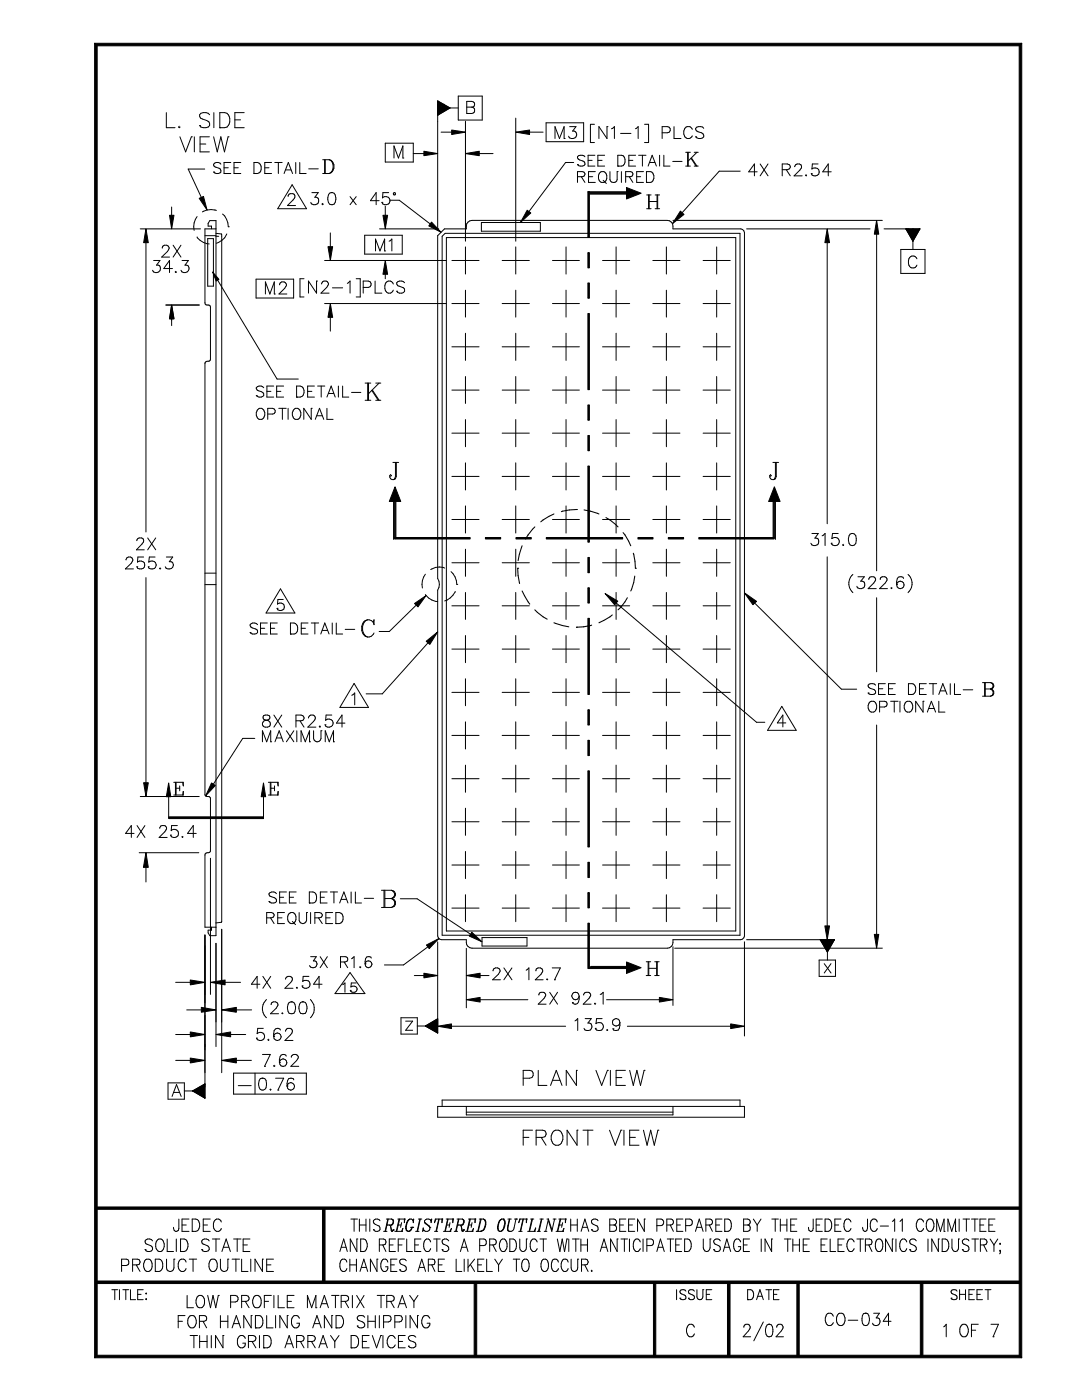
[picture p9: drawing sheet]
<svg xmlns="http://www.w3.org/2000/svg" width="216mm" height="279mm" viewBox="0 0 216 279" stroke-linecap="round" stroke-linejoin="round" font-family="sans-serif">
<g fill="none" stroke="#000" stroke-width=".21">
<path d="M103.3 113.4h.1M103.3 113.4l.4 3.1M104.2 108.9l-.8 3M104.2 117.9l1.5 2.7M106.7 105.2l-1.8 2.4M110.5 102.6l-2.6 1.5M115 101.7h.1M115 101.7l-1.4 .1-1.6 .3M116.5 101.8l3 .8M120.9 103.3l.8 .5 1.6 1.4M124.3 106.3l1.1 1.7 .5 .9M125.2 119.3l-.5 .8-1.4 1.6"/>
<path d="M126.4 110.4l.3 1.6 .1 1.4M126.7 115l-.3 1.2-.5 1.7M126.8 113.4h.1M106.7 121.7l1.7 1.4 .8 .5M110.5 124.3l3 .8M115 125.2h.1M118.1 124.8l-1.6 .3-1.5 .1M122.2 122.7l-2.7 1.6"/>
</g>
<g fill="none" stroke="#000" stroke-width=".2">
<path d="M91.4 19.2h4.8v4.8h-4.8zM33.2 22.5v3h1.7M35.8 25.2l-.2 .2 .2 .1 .1-.1M35.9 27.3l1.1 3 1.2-3M38.2 27.3h.1M38.8 27.3v3M39.8 25.1h.1M39.9 28.7h1.2M40.9 33.7h-3.4l3.1 6.5M41.8 27.3h-1.9v3h1.9M41.8 22.9a1.32 1.32 0 0 0-2 0 .69 .69 0 0 0 .6 .8 1.56 1.56 0 0 1 1.4 .9v.5a1.32 1.32 0 0 1-2 0M42.6 34.3h.1"/>
<path d="M42.6 27.3l.7 3 .8-3 .7 3 .7-3M42.7 22.5v3M43.9 25.5h.1M43.9 22.5h.9a1.61 1.61 0 0 1 .8 2.6l-.3 .3-.5 .1h-.9zM44.1 32.8a.79 .79 0 0 0-.8-.4 .79 .79 0 0 0-.7 .6l.2 .3 .9 .3a.6 .6 0 0 1 .4 .7 .97 .97 0 0 1-1.5 0M44.7 33.5h.9M45.5 27.3h.1M46.1 32.4h-1.4v2.2h1.4M46.7 33.5h.8M46.9 23.9h1.1M48 32.4h-1.3v2.2h1.3M48.7 22.5h-1.8v3h1.8"/>
<path d="M50.7 34.6h.1M50.7 32.4h.7a1.18 1.18 0 0 1 .7 1.1 1.18 1.18 0 0 1-.7 1.1h-.7zM52.8 33.5h.9M54.2 32.4h-1.4v2.2h1.4M54.8 32.4h1.5M55.5 32.4v2.2M56.7 34.6l.8-2.2 .9 2.2M57 33.9h1M57.5 39.2l.1-.3a.81 .81 0 0 1 1-.2 .6 .6 0 0 1 .2 .8l-1.4 1.5h1.6M58.3 36.9l2.9 4.8h-5.8zM59 32.4v2.2M59.8 32.4v2.2h1.3"/>
<path d="M61.6 33.7h1.9M62.2 38.4h1.3l-.7 1a.77 .77 0 0 1 .8 .9 .77 .77 0 0 1-1 .6l-.4-.2-.2-.3M64.4 34.6h1.3M64.4 31.9h1.3M64.8 31.9v2.7M64.9 31.9v2.7M65.7 31.9a1.46 1.46 0 0 1 1 1.4 1.46 1.46 0 0 1-1 1.3M65.7 31.9a1.58 1.58 0 0 1 0 2.7M65.7 38.6a.75 .75 0 0 1 1.2 .3 1.91 1.91 0 0 1-.2 1.8 .75 .75 0 0 1-1.2-.3 1.94 1.94 0 0 1 .2-1.8zM66.1 38.4h.1M69.8 39.2l1.3 1.7M71.1 39.2l-1.3 1.7"/>
<path d="M76.9 28.6h5.6v3.7h-5.6zM77.6 38.4h-1.2l-.1 1.1a.85 .85 0 0 1 1.3 0 .85 .85 0 0 1-.2 1.3 .85 .85 0 0 1-1.2-.4M77.8 40h1.9l6.9 5.3M78.5 38.5h.4v.4h-.4zM78.6 31.5v-2.4l.9 2.4 .9-2.4v2.4M80.4 31.5h.1M82.5 30.6h3M88 26.4h2.1M88.5 20.8h.1M89.8 21.5l-2.5-1.3v25.7M89.8 21.5h1.6M89.8 21.5l-2.5 1.5"/>
<path d="M92.9 24.2v23.9M93.1 20.2l1.4 .2a.59 .59 0 0 1 0 .9l-.4 .1 .4 .1a.65 .65 0 0 1 .2 .7 .65 .65 0 0 1-.6 .4h-1zM93.1 21.4h1M95.6 30.6h2.8M102.9 23.6v24.5M105.7 26.4h2.7M109 24.5h7.5v3.8h-7.5zM110.7 27.6v-2.3l.9 2.3 1-2.3v2.3M112.6 27.6h.1M113.7 25.3h1.2l-.6 .9a.77 .77 0 0 1 .8 .9 .77 .77 0 0 1-1.1 .5l-.3-.1-.2-.3M114.5 32.4h-1.6l-7.9 10.6M115.2 32.9h.1"/>
<path d="M115.2 35.3h1a.58 .58 0 0 0 .5-.7l-.2-.3-1.3-.1v2.2M116 35.3l.7 1.1M116.7 31.3a.86 .86 0 0 0-1.5 .2l.2 .3 .9 .3a.55 .55 0 0 1 .2 1 1.12 1.12 0 0 1-1.3-.2M117.3 38.3h7.7M117.3 32h.9M117.4 35.3h.9M117.7 38.7h7.3M117.7 38.5h7.3M117.7 38.4h7.3M118.6 24.8h-.8v3.6h.8M118.7 31h-1.4v2.1h1.4M118.8 34.2h-1.4v2.2h1.4"/>
<path d="M119.3 32h.8M119.6 34.5a.8 .8 0 0 1 .9-.2 .8 .8 0 0 1 .6 .8 .96 .96 0 0 1-.2 1 .96 .96 0 0 1-1.1 .2 1.34 1.34 0 0 1-.2-1.8zM120.4 36l.6 .6M120.6 31h-1.3v2.1h1.3M121.1 25.3h.1M121.1 25.3v2.3l-1.6-2.3v2.3M121.7 34.2v1.6a.73 .73 0 0 0 .7 .6 .73 .73 0 0 0 .7-.6v-1.6M122 25.7l.6-.4v2.3M123.1 34.2h.1M123.3 33.1h.1M123.3 31h.7a1.15 1.15 0 0 1 .7 1.1 1.15 1.15 0 0 1-.7 1h-.7zM123.8 26.6h2.1"/>
<path d="M124 34.2v2.2M124.8 35.3h1l.4-.2a.5 .5 0 0 0-.1-.8l-1.3-.1v2.2M125.5 32h.8M125.6 35.3l.7 1.1M126.8 25.7l.5-.4v2.3M126.8 31h-1.3v2.1h1.3M127 35.3h.8M127.4 31h1.5M128.2 31v2.1M128.4 34.2h-1.4v2.2h1.4M128.6 24.8h.8v3.6h-.8M129 36.4h.1"/>
<path d="M129 34.2h.8a1.15 1.15 0 0 1 .7 1.1 1.15 1.15 0 0 1-.7 1.1h-.8zM129 38.9h.9M129.3 33.1l.8-2.1 .9 2.1M129.4 38.9v2.8M129.5 38.9v2.8M129.6 32.4h1.1M130.7 38.9h.9M131.1 38.9v2.8M131.2 38.9v2.8M131.6 31v2.1M132.1 26.5l1.4-.1 .2-.3v-.4l-.2-.3-1.4-.1v2.3M132.5 31v2.1h1.2"/>
<path d="M134.2 32.2h1.9M134.5 25.3v2.3h1.4M136.8 30.4h1M136.8 33.1h1M137.2 30.4v2.7M137.3 30.4v2.7M137.9 31.6l1 1.5M138 31.6l1.1 1.5M138.1 25.8a.87 .87 0 0 0-1-.5 .87 .87 0 0 0-.7 .9 1.09 1.09 0 0 0 1.2 1.4l.5-.5M138.5 30.4h.8M138.5 33.1h.8M138.8 27.3h.1"/>
<path d="M139.1 30.4l-1.8 1.7M140.4 25.6a.92 .92 0 0 0-1.6 .2 1.24 1.24 0 0 0 1.2 .7 .61 .61 0 0 1 .2 1 1.13 1.13 0 0 1-1.4-.2M147.7 34.2h-4.2l-8 9M151.1 34.3h-1.7l1.1-1.6v2.4M151.7 32.7l1.5 2.4M153.2 32.7l-1.5 2.4M156.1 33.9h1a.64 .64 0 0 0 .6-.7l-.1-.3-.5-.2h-1v2.4M156.9 33.9l.8 1.2M158.6 33.3l.1-.4 .3-.2h.5a.56 .56 0 0 1 .4 .9l-1.4 1.5h1.6M160.9 34.9l-.2 .1 .2 .1 .1-.1M161.9 34.6h.1M163.2 32.7h-1.1l-.1 1a.83 .83 0 0 1 1.3 0 .83 .83 0 0 1-.2 1.3 .83 .83 0 0 1-1.2-.4"/>
<path d="M165.9 34.3h-1.7l1.1-1.6v2.4M28 45.7h12M29.1 47.5v58.7M30.6 52h1.3l-.7 .9a.77 .77 0 0 1 .8 .9 .77 .77 0 0 1-1 .6l-.4-.1-.2-.4M32.4 49.5a.51 .51 0 0 1 .4-.6h.5a.58 .58 0 0 1 .3 1l-1.3 1.4h1.5M34.2 41.3v2.6M34.4 53.6h-1.7l1.1-1.6v2.4M34.5 48.9l1.6 2.4M35.1 54.1l-.1 .2 .1 .1 .1-.1M36.1 48.9l-1.6 2.4M36.3 52h1.3l-.7 .9a.78 .78 0 0 1 .8 .9 .78 .78 0 0 1-1 .6l-.4-.1-.2-.4M39.3 43.2a3.3 3.3 0 0 0-.6 2.8"/>
<path d="M39.3 47.3a3 3 0 0 0 2.4 1.4M40.9 47h2.2M41.4 47.6h1.2v9.5h-1.2zM42.2 45.7v-.6h-.7v-.5l.4-.6h1.2v142.7h-1.2l-.4-.5v-.6h.7v-.6M43.1 47.2h.5M43.1 45.7h-2.2v14.7a.48 .48 0 0 0 .7 .5l.4 .2v.2v10.4a.48 .48 0 0 1-.7 .4l-.4 .2v.3v85.9a.48 .48 0 0 0 .7 .5h.2l.2 .4v10.4a.48 .48 0 0 1-.7 .4l-.4 .2v.2v14.4h2.2M43.1 46.6l1.1 .1v.1v137.1v.2l-1.1 .1M43.2 42a3.4 3.4 0 0 0-2.8 .3M43.4 55.9l11.9 19.7h4.2M44.4 42.7a3.4 3.4 0 0 1 1.2 2.6M45.3 46.7a3 3 0 0 1-2.1 1.9M45.6 45.3h.1"/>
<path d="M51.1 55.7h7.5v3.8h-7.5zM53 58.7v-2.4l.8 2.4 .9-2.4v2.4M54.7 58.7h.1M55.8 56.9l.1-.4 .3-.2 .7 .1a.52 .52 0 0 1 .1 .8l-1.3 1.5h1.5M60.7 55.6h-.8v3.7h.8M63.2 56.1h.1M63.2 56.1v2.4l-1.6-2.4v2.4M64.2 56.7l.2-.5 .2-.1 .7 .1a.55 .55 0 0 1 .1 .8l-1.3 1.5h1.6M64.4 40.6l-.1 .1 .1 .2 .1-.2M64.8 52h24.2M65.9 46.5v2.7M66.3 57.4h2.1"/>
<path d="M69.3 56.6l.5-.5v2.4M71.1 55.6h.8v3.7h-.8M72.5 57.4h1a.64 .64 0 0 0 .6-.7 .64 .64 0 0 0-.6-.6h-1v2.4M72.8 46.9h7.5v3.8h-7.5zM74.8 56.1v2.4h1.4M74.9 50.1v-2.4l.9 2.4 1-2.4v2.4M75.6 40h-1.7l1.2-1.6v2.5M75.7 45.7h11.8M76.2 40.4h.1M76.8 50.1h.1M76.9 41.1v1.9M76.9 53.8v1.8"/>
<path d="M77.6 48.1l.6-.4v2.4M78.5 56.7a.87 .87 0 0 0-1-.6 .87 .87 0 0 0-.7 .9 1.04 1.04 0 0 0 .2 1.1 1.04 1.04 0 0 0 1.1 .3l.4-.5M79.2 58.1h.1M80.7 56.4a.87 .87 0 0 0-.8-.3 .87 .87 0 0 0-.7 .6l.2 .3 1.1 .4a.59 .59 0 0 1 0 1 1 1 0 0 1-1.3-.3M88.2 47.2l.6-.6h58.9v140h-59.5zM88.7 45.7h4.3a1.29 1.29 0 0 1 1.2-1.7h39a1.28 1.28 0 0 1 1.1 1.7h13.5l.6 .4 .1 .3v140.4l-.1 .4-.6 .3h-13.5a1.29 1.29 0 0 1-1.1 1.7h-39a1.28 1.28 0 0 1-1.2-1.7h-4.9l-.4-.1-.4-.6v-69a2.17 2.17 0 0 0 0-2.4v-68.4zM89.1 47.4h57.7v138.4h-57.7zM90.2 52h5.4M92.9 49.3v5.4M92.9 57.9v5.4M96.1 44.4h11.7v1.7h-11.7zM100.2 52h5.4"/>
<path d="M102.9 49.3v5.4M102.9 57.9v5.4M110.2 52h5.4M112.9 49.3v5.4M112.9 57.9v5.4M120.2 52h5.4M122.9 49.3v5.4M122.9 57.9v5.4M129 41.7h.9M129.5 40.2h1.6M130.3 52h5.4M130.7 41.7h.9"/>
<path d="M133 49.3v5.4M133 57.9v5.4M134.3 44h41.8M140.3 52h5.4M143 49.3v5.4M143 57.9v5.4M149 45.7h24.6M165.1 47.5v57M174.9 45.8v68.1M176.4 45.7h7.2l-1.4 2.4-1.4-2.4M179.7 49.8h4.9v4.8h-4.9zM182.1 45.7h.1"/>
<path d="M182.2 47v2.8M183 51.6a.88 .88 0 0 0-1-.5 .88 .88 0 0 0-.7 .9 1.04 1.04 0 0 0 .2 1.1 1.04 1.04 0 0 0 1.1 .3l.4-.5M33.1 60.9h6.7M34.2 62.7v2.3M51.1 79h.1M52.6 77.4a.84 .84 0 0 0-1.5 .2l.3 .3 .8 .3a.55 .55 0 0 1 .2 .9 1.03 1.03 0 0 1-1.3-.1M53.3 78.1h.8M54.6 77h-1.3v2.2h1.3M55.2 78.1h.8M56.6 77h-1.4v2.2h1.4M59.2 79.2h.1M59.2 77h.7a1.16 1.16 0 0 1 .8 1.1 1.16 1.16 0 0 1-.8 1.1h-.7z"/>
<path d="M61.4 78.1h.8M62.7 77h-1.3v2.2h1.3M63.4 77h1.4M64.1 77v2.2M64.8 60.6h24.2M65.2 79.2l.9-2.2 .8 2.2M65.5 78.5h1.1M65.9 63.3v2.8M67.5 77v2.2M68.4 77v2.2h1.2M70.1 78.3h1.9M72.9 76.5h1.1"/>
<path d="M72.9 79.9h1.1M73.4 76.5v3.4M73.5 76.5v3.4M74.2 77.9l1.3 2M74.3 77.9l1.3 2M75 76.5h1M75 79.9h1M75.6 76.5l-2.1 2.1M90.2 60.6h5.4M90.2 69.2h5.4M90.2 77.9h5.4M92.9 66.5v5.4"/>
<path d="M92.9 75.1v5.4M100.2 60.6h5.4M100.2 69.2h5.4M100.2 77.9h5.4M102.9 66.5v5.4M102.9 75.1v5.4M110.2 60.6h5.4M110.2 69.2h5.4M110.2 77.9h5.4M112.9 66.5v5.4M112.9 75.1v5.4M120.2 60.6h5.4"/>
<path d="M120.2 69.2h5.4M120.2 77.9h5.4M122.9 66.5v5.4M122.9 75.1v5.4M130.3 60.6h5.4M130.3 69.2h5.4M130.3 77.9h5.4M133 66.5v5.4M133 75.1v5.4M140.3 60.6h5.4M140.3 69.2h5.4M140.3 77.9h5.4"/>
<path d="M143 66.5v5.4M143 75.1v5.4M51.6 81.6a1 1 0 0 1 1.1 .4 1 1 0 0 1 0 1.2 .81 .81 0 0 1-.9 .5 .81 .81 0 0 1-.7-.9 1.48 1.48 0 0 1 .5-1.2zM53.4 82.6h1a.58 .58 0 0 0 .4-.9l-.4-.2h-1v2.2M55.6 81.5h1.5M56.3 81.5v2.2M57.5 81.5v2.2M58.8 81.6a1 1 0 0 1 1.1 .4 1 1 0 0 1 0 1.2 .81 .81 0 0 1-.9 .5 .81 .81 0 0 1-.7-.9 1.48 1.48 0 0 1 .5-1.2zM62.1 81.5h.1M62.1 81.5v2.2l-1.5-2.2v2.2M62.9 83.7l.9-2.2 .8 2.2M63.2 83h1.1"/>
<path d="M65.2 81.5v2.2h1.3M77.9 95.1l.2-.2-.2-.2-.1 .2a.66 .66 0 0 0 .8 .8M78.4 92.3h1.1M78.9 92.3v2.8l-.3 .6M79.1 92.3v2.8l-.2 .4-.3 .2M90.2 86.4h5.4M90.2 95.1h5.4M92.9 83.7v5.5M92.9 92.4v5.4M100.2 86.4h5.4M100.2 95.1h5.4M102.9 83.7v5.5"/>
<path d="M102.9 92.4v5.4M110.2 86.4h5.4M110.2 95.1h5.4M112.9 83.7v5.5M112.9 92.4v5.4M120.2 86.4h5.4M120.2 95.1h5.4M122.9 83.7v5.5M122.9 92.4v5.4M130.3 86.4h5.4M130.3 95.1h5.4M133 83.7v5.5"/>
<path d="M133 92.4v5.4M140.3 86.4h5.4M140.3 95.1h5.4M143 83.7v5.5M143 92.4v5.4M153.8 95.1l.1-.2-.1-.2-.2 .2a.66 .66 0 0 0 .8 .8M154.2 92.3h1.2M154.7 92.3v2.8l-.3 .6M154.9 92.3v2.8l-.2 .4-.3 .2M25.1 111.8l.3-.5 .2-.1 .7 .1a.55 .55 0 0 1 .1 .8l-1.4 1.4h1.6M27.3 113.1h.1M27.3 107.9l.1-.3a.81 .81 0 0 1 1-.2 .6 .6 0 0 1 .2 .8l-1.4 1.5h1.6"/>
<path d="M28.7 111.2h-1.2l-.1 1a.83 .83 0 0 1 1.3 0 .83 .83 0 0 1-.2 1.2 .83 .83 0 0 1-1.2-.3M29.1 115.3v42.3M29.5 107.4l1.6 2.3M29.6 113.1h.1M30.9 111.2h-1.1l-.1 1a.84 .84 0 0 1 1.2-.1 .84 .84 0 0 1-.1 1.3 .84 .84 0 0 1-1.2-.3M31.1 107.4l-1.6 2.3M32 113.3l-.2 .2h.3M33.2 111.2h1.3l-.7 .9a.76 .76 0 0 1 .8 .9 .76 .76 0 0 1-1.1 .5h-.3l-.2-.4M40.9 114.4h2.2M40.9 116.7h2.2M56 117.5l2.8 4.8h-5.7zM56.5 119.6h-1l-.1 1a.77 .77 0 0 1 1.1-.1 .77 .77 0 0 1-.1 1.2 .77 .77 0 0 1-1.1-.3"/>
<path d="M78.5 100.1v7.6M78.7 100.1v7.3M78.8 100.1v7.5M78.9 100.1v7.3M79 100.1v7.3M84.9 114.6a3.3 3.3 0 0 0-.6 2.7M84.9 118.7a3.3 3.3 0 0 0 2.4 1.4M88.7 113.4a3 3 0 0 0-2.8 .3M90 114.1a3.4 3.4 0 0 1 1.1 2.5M90.2 112.3h5.4M90.2 103.7h5.4M90.8 118.1a3.7 3.7 0 0 1-2.1 1.8"/>
<path d="M91.1 116.6h.1M92.9 101v5.4M92.9 109.6v5.4M92.9 118.2v5.4M100.2 112.3h5.4M100.2 103.7h5.4M102.9 101v5.4M102.9 109.6v5.4M102.9 118.2v5.4M110.2 112.3h5.4M110.2 103.7h5.4M112.9 101v5.4"/>
<path d="M112.9 109.6v5.4M112.9 118.2v5.4M120.2 112.3h5.4M120.2 103.7h5.4M122.2 119.7l28.8 24.4h1.6M122.9 101v5.4M122.9 109.6v5.4M122.9 118.2v5.4M130.3 112.3h5.4M130.3 103.7h5.4M133 101v5.4M133 109.6v5.4"/>
<path d="M133 118.2v5.4M140.3 112.3h5.4M140.3 103.7h5.4M143 101v5.4M143 109.6v5.4M143 118.2v5.4M149.9 119.7l18 17.8h3M154.3 100.1v7.1M154.4 100.1v7.3M154.5 100.1v7.3M154.6 100.1v7.3M154.7 100.1v7.6"/>
<path d="M162 106.5h1.3l-.7 .9a.77 .77 0 0 1 .8 .9 .77 .77 0 0 1-1.1 .6l-.3-.1-.2-.4M164 106.9l.6-.4v2.4M165.1 111.1v74.6M165.9 108.4h.1M167.3 106.5h-1.2l-.1 1a.85 .85 0 0 1 1.3 0 .85 .85 0 0 1-.2 1.3 .85 .85 0 0 1-1.2-.4M168.3 108.6l-.2 .2 .2 .1 .1-.1M169.6 106.6a.77 .77 0 0 1 1.2 .3 2.14 2.14 0 0 1-.3 1.9 .72 .72 0 0 1-1.1-.4 1.91 1.91 0 0 1 .2-1.8zM170 106.5h.1M170.2 114.6a2.44 2.44 0 0 0 0 3.7M171.2 115.1h1.3l-.8 .9a.77 .77 0 0 1 .9 .9 .77 .77 0 0 1-1.1 .6l-.4-.2-.1-.3M173.4 115.7l.1-.4a.74 .74 0 0 1 1.2 .2l-.3 .8-1.2 1.2h1.6M174.9 119.3v14.8"/>
<path d="M175.6 115.7l.1-.4a.81 .81 0 0 1 1-.1 .52 .52 0 0 1 .2 .8l-1.4 1.5h1.6M177.9 117.3v.2l.1-.2M178.9 116.7h.1M180.3 115.4a.71 .71 0 0 0-.7-.3 .71 .71 0 0 0-.6 .4l-.1 1.2M181.2 114.6a2.44 2.44 0 0 1 0 3.7M49.9 126.2h.1M51.4 124.7a.82 .82 0 0 0-.8-.4 .82 .82 0 0 0-.7 .6l.4 .4 .9 .3 .2 .3v.3a1.03 1.03 0 0 1-1.5 0M52 125.4h.8M53.3 124.3h-1.3v2.2h1.3M54 125.4h.8M55.3 121.4h.1M55.3 124.3h-1.3v2.2h1.3"/>
<path d="M58 126.5h.1M58 124.3h.7a1.18 1.18 0 0 1 .7 1.1 1.18 1.18 0 0 1-.7 1.1h-.7zM60.1 125.4h.9M61.5 124.3h-1.4v2.2h1.4M62.1 124.3h1.5M62.8 124.3v2.2M64 126.5l.8-2.2 .9 2.2M64.3 125.8h1.1M66.3 124.3v2.2M67.1 124.3v2.2h1.3M68.9 125.6h1.9M70.2 138.8l.6-.5v2.4"/>
<path d="M70.7 136.4l2.8 4.8h-5.7zM73.3 123.7l.8 .2 .4 .3M73.3 123.7a1.83 1.83 0 0 0-1.2 1.7 1.83 1.83 0 0 0 1.2 1.7M73.3 123.7a1.96 1.96 0 0 0 0 3.4M74.6 123.7v1l-.1-.5zM74.6 126.3a1.21 1.21 0 0 1-1.3 .8M83.7 120.1l-6 5.9h-2.1M85.4 128.3l-9.1 10.2h-3.2M90.2 138.2h5.4M90.2 129.5h5.4M90.2 120.9h5.4M92.9 126.8v5.4"/>
<path d="M92.9 135.5v5.3M100.2 138.2h5.4M100.2 129.5h5.4M100.2 120.9h5.4M102.9 126.8v5.4M102.9 135.5v5.3M110.2 138.2h5.4M110.2 129.5h5.4M110.2 120.9h5.4M112.9 126.8v5.4M112.9 135.5v5.3M120.2 138.2h5.4"/>
<path d="M120.2 129.5h5.4M120.2 120.9h5.4M122.9 126.8v5.4M122.9 135.5v5.3M130.3 138.2h5.4M130.3 129.5h5.4M130.3 120.9h5.4M133 126.8v5.4M133 135.5v5.3M140.3 138.2h5.4M140.3 129.5h5.4M140.3 120.9h5.4"/>
<path d="M143 126.8v5.4M143 135.5v5.3M173.2 138.3h.1M174.7 136.7a.86 .86 0 0 0-1.5 .2l.5 .5 .6 .2a.55 .55 0 0 1 .2 .9 1.12 1.12 0 0 1-1.3-.2M175.3 137.5h.8M176.7 136.4h-1.4v2.2h1.4M177.3 137.5h.8M177.7 140h1.5M178.4 140v2.1M178.6 136.4h-1.3v2.2h1.3M179.6 140v2.1M181.3 138.6h.1"/>
<path d="M181.3 136.4h.7a1.15 1.15 0 0 1 .7 1.1 1.15 1.15 0 0 1-.7 1.1h-.7zM183.5 137.5h.8M184.2 140h.1M184.2 140v2.1l-1.5-2.1v2.1M184.8 136.4h-1.3v2.2h1.3M185.4 136.4h1.5M186.2 136.4v2.2M187.3 138.6l.8-2.2 .9 2.2M187.3 140v2.1h1.3M187.6 137.9h1.1M189.6 136.4v2.2M190.5 136.4v2.2h1.2"/>
<path d="M192.2 137.7h1.9M196 136.2h1.7M196 138.9h1.7M196.5 136.2v2.7M196.6 136.2v2.7M196.6 137.5h1.1M197.7 136.2l.3 .2a.62 .62 0 0 1 0 1l-.3 .1M197.7 137.5a.72 .72 0 0 1 .6 .7 .72 .72 0 0 1-.6 .7M197.7 136.2a.65 .65 0 0 1 .5 .7 .65 .65 0 0 1-.5 .6M197.7 137.5a.75 .75 0 0 1 .5 .7 .75 .75 0 0 1-.5 .7M28 159h11.8M33.7 158.1v5.1"/>
<path d="M34.7 156.1h1.9v.7l-.2-.7M34.7 158.7h1.9v-.8l-.2 .8M35 156.1v2.6M35.1 157.3h.8M35.1 156.1v2.6M35.9 156.8v1M50.8 147.4h-2.4l-6.3 9.9M52.4 148v-2.2l.8 2.2 .8-2.2v2.2M52.6 142.8a.51 .51 0 0 0 .2 .8 .96 .96 0 0 1 1.1 1.1 .81 .81 0 0 1-.9 .4 .81 .81 0 0 1-.6-.8 1.05 1.05 0 0 1 1.1-.7l.2-.1 .1-.4a.87 .87 0 0 0-1.2-.3zM52.6 158.1v5.1M53.6 156.1h1.9v.7l-.1-.7M53.6 158.7h1.9v-.8l-.1 .8"/>
<path d="M53.9 156.1v2.6M54 148h.1M54.1 156.1v2.6M54.1 157.3h.7M54.7 142.7l1.5 2.4M54.8 156.8v1M54.9 148l.8-2.2 .8 2.2M55.2 147.3h1M56.2 142.7l-1.5 2.4M57.1 145.8l1.5 2.2M58.6 145.8l-1.5 2.2M59.1 143.8h1.3a.54 .54 0 0 0 0-1l-1.3-.1v2.4"/>
<path d="M59.2 145.8v2.2M59.9 143.8l.8 1.3M60.1 148v-2.2l.8 2.2 .9-2.2v2.2M61.6 143.3l.2-.5 .7-.1a.62 .62 0 0 1 .3 .9l-1.4 1.5h1.6M61.8 148h.1M62.6 145.8v1.6a.75 .75 0 0 0 .7 .6 .75 .75 0 0 0 .8-.6v-1.6M63.8 144.9l-.1 .1 .1 .1 .2-.1M64.1 145.8h.1M64.9 144.7h.1M64.9 148v-2.2l.8 2.2 .8-2.2v2.2M66.2 142.7h-1.1l-.1 1.1a.85 .85 0 0 1 1.3 0 .85 .85 0 0 1-.2 1.2 .85 .85 0 0 1-1.2-.3M66.5 148h.1"/>
<path d="M68.8 144.3h-1.7l1.1-1.6v2.4M90.2 155.4h5.4M90.2 146.8h5.4M92.9 144.1v5.4M92.9 152.7v5.4M100.2 155.4h5.4M100.2 146.8h5.4M102.9 144.1v5.4M102.9 152.7v5.4M110.2 155.4h5.4M110.2 146.8h5.4M112.9 144.1v5.4"/>
<path d="M112.9 152.7v5.4M120.2 155.4h5.4M120.2 146.8h5.4M122.9 144.1v5.4M122.9 152.7v5.4M130.3 155.4h5.4M130.3 146.8h5.4M133 144.1v5.4M133 152.7v5.4M140.3 155.4h5.4M140.3 146.8h5.4M143 144.1v5.4"/>
<path d="M143 152.7v5.4M156 141l2.9 4.8h-5.7zM156.8 144.3h-1.7l1.1-1.6v2.4M173.7 140a1.06 1.06 0 0 1 1.2 .5 1.06 1.06 0 0 1-.2 1.3 .83 .83 0 0 1-.9 .3 .83 .83 0 0 1-.6-.8 1.5 1.5 0 0 1 .5-1.3zM174.9 144.7v42.7M175.5 141.1h1a.57 .57 0 0 0 .5-.6 .57 .57 0 0 0-.5-.5h-1v2.1M180.6 140.3a.83 .83 0 0 1 1-.3 .83 .83 0 0 1 .5 .8 .97 .97 0 0 1-.2 1 .97 .97 0 0 1-1.1 .2 1.34 1.34 0 0 1-.2-1.7zM185 142.1l.8-2.1 .9 2.1M185.3 141.4h1.1M26.8 166.3h-1.7l1.1-1.5v2.3M27.3 164.8l1.6 2.3M27.8 170.2h11.9"/>
<path d="M28.9 164.8l-1.6 2.3M29.1 173.1v2.9M31.9 165.3l.1-.3a.74 .74 0 0 1 1.2 .2l-.3 .8-1.2 1.1h1.7M34 166.7h.1M35.4 164.8h-1.2v1a.83 .83 0 0 1 1.2 0 .83 .83 0 0 1-.2 1.2 .83 .83 0 0 1-1.2-.3M36.4 166.9v.2l.1-.1M39.2 166.3h-1.8l1.2-1.5v2.3M42 171.3v27.2M53.7 179.9h.1M55.2 178.4a.83 .83 0 0 0-.8-.4 .83 .83 0 0 0-.7 .6l.2 .3 .8 .3a.57 .57 0 0 1 .2 .9 1.12 1.12 0 0 1-1.2-.2M55.8 179.1h.8M57.1 178h-1.3v2.2h1.3"/>
<path d="M57.7 179.1h.9M59.1 178h-1.4v2.2h1.4M61.7 178a1.21 1.21 0 0 1 1.4 .6 1.21 1.21 0 0 1-.3 1.5l-1.1 .1zM63.9 179.1h.8M65.3 178h-1.4v2.2h1.4M65.9 178h1.5M66.6 178v2.2M68.1 179.5h1M70.1 178v2.2M70.9 178v2.2h1.2M72.7 179.3h1.8M76.1 177.7h2"/>
<path d="M76.6 177.7v3.4M76.8 177.7v3.4M76.8 179.3h1.3M78.1 177.7a.85 .85 0 0 1 .7 .8 .85 .85 0 0 1-.7 .8M78.1 177.7a.86 .86 0 0 1 .8 .9l-.3 .6-.5 .1M78.1 179.3a.89 .89 0 0 1 .8 .9 .89 .89 0 0 1-.8 .9M78.1 179.3a.92 .92 0 0 1 .7 .9 .92 .92 0 0 1-.7 .9M79.9 179.4h3.3l11.5 7.5M90.2 172.6h5.4M90.2 164h5.4M92.9 161.3v5.4M92.9 169.9v5.4"/>
<path d="M92.9 178.6v5.3M100.2 172.6h5.4M100.2 164h5.4M102.9 161.3v5.4M102.9 169.9v5.4M102.9 178.6v5.3M110.2 172.6h5.4M110.2 164h5.4M112.9 161.3v5.4M112.9 169.9v5.4M112.9 178.6v5.3M120.2 172.6h5.4"/>
<path d="M120.2 164h5.4M122.9 161.3v5.4M122.9 169.9v5.4M122.9 178.6v5.3M130.3 172.6h5.4M130.3 164h5.4M133 161.3v5.4M133 169.9v5.4M133 178.6v5.3M140.3 172.6h5.4M140.3 164h5.4M143 161.3v5.4"/>
<path d="M143 169.9v5.4M143 178.6v5.3M35.1 196h2.9M40.9 186.6v32.6l-2.5-1.5 2.5-1.4M43.1 188.3v20.6M44.2 185.5v28.6M44.9 196h3.1M51.9 196.4h-1.7l1.1-1.5v2.3M52.5 194.9l1.5 2.3M53.2 199.5a2.44 2.44 0 0 0 0 3.6M53.2 183.2h1a.58 .58 0 0 0 .5-.7l-.5-.4h-1v2.2M54 183.2l.7 1.1"/>
<path d="M54 194.9l-1.5 2.3M55.4 183.2h.9M56.8 182.1h-1.4v2.2h1.4M57 195.4l.1-.3 .3-.2h.5a.56 .56 0 0 1 .4 .8l-1.4 1.5h1.6M57.6 182.4a.8 .8 0 0 1 .9-.3 .8 .8 0 0 1 .6 .9 1.03 1.03 0 0 1-1.1 1.3l-.2-.1a1.34 1.34 0 0 1-.2-1.8zM58.1 199.9h.1M58.3 183.9l.7 .6M59.3 197l-.2 .1 .2 .1 .1-.1M59.7 182.1v1.6a.75 .75 0 0 0 .7 .6 .75 .75 0 0 0 .8-.6v-1.6M60.3 196.8h.1M60.3 199.9h.1M61.2 182.1h.1"/>
<path d="M61.6 194.9h-1.1l-.1 1a.83 .83 0 0 1 1.3 0 .83 .83 0 0 1-.2 1.2 .83 .83 0 0 1-1.2-.3M61.7 180.2h.1M61.9 199.5a2.53 2.53 0 0 1 0 3.6M62 182.1v2.2M62 190.9h1.1l-.6 .9a.7 .7 0 0 1 .8 .8 .7 .7 0 0 1-1 .5l-.3-.1-.2-.3M62.8 183.2l1.3-.2a.47 .47 0 0 0 0-.8l-1.3-.1v2.2M63.5 183.2l.8 1.1M63.9 190.9l1.4 2.2M64.3 196.4h-1.7l1.1-1.5v2.3M65 183.2h.9M65.3 190.9l-1.4 2.2M66.4 182.1h-1.4v2.2h1.4"/>
<path d="M67 184.3h.1M67 182.1h.7a1.18 1.18 0 0 1 .8 1.1 1.18 1.18 0 0 1-.8 1.1h-.7zM67.8 180.2l.8-2.2 .8 2.2M67.9 192l1.3-.1a.51 .51 0 0 0 0-.9l-1.3-.1v2.2M68.4 196.5l.4-.3v1.8M68.7 192l.7 1.1M69.8 194.1l3 4.2h-6zM69.9 197.7h.1M70.1 191.3l.6-.4v2.2M71.1 196.2h-1l-.1 .8a.7 .7 0 0 1 1.1 0 .7 .7 0 0 1-.2 1 .7 .7 0 0 1-1-.3M71.9 192.9v.2l.1-.1M72.9 192.4h.1"/>
<path d="M74.1 191.2a.68 .68 0 0 0-.9-.2l-.3 .3v1.1M76.1 181.1h2M82.7 194.7h2.8M86.1 188.4l-5.6 4.2h-3.8M87.3 188v18.2l-2.4-1.4 2.4-1.5M90.2 181.2h5.4M93 189.3v11.8M94.9 194.7h2.7M94.9 199.5h10.4M96.2 187.1h9v1.7h-9zM98.4 193.8l.2-.5 .7-.1a.58 .58 0 0 1 .4 .9l-1.4 1.4h1.6M100.2 181.2h5.4"/>
<path d="M100.5 193.2l1.7 2.3M102.2 193.2l-1.7 2.3M105 193.6l.5-.4v2.3M106.9 193.8a.51 .51 0 0 1 .5-.6h.4a.58 .58 0 0 1 .4 .9l-1.4 1.4h1.6M107.5 198.6l.1-.4a.81 .81 0 0 1 1-.1 .52 .52 0 0 1 .2 .8l-1.4 1.5h1.6M109.2 195.3l-.1 .2h.2M109.7 198l1.6 2.4M110.2 193.2h1.6l-1.1 2.3M110.2 181.2h5.4M110.7 195.5h.1M111.3 198l-1.6 2.4M115.6 198.8a1.16 1.16 0 0 1-.9 1.6l-.5-.3"/>
<path d="M116.5 198.6l.1-.4a.81 .81 0 0 1 1-.1 .52 .52 0 0 1 .1 .8l-1.3 1.5h1.5M117.5 193.3h7.5M117.7 193.1h7.3M117.7 193.2h7.3M117.7 193h7.3M117.9 192.9h7.1M119.8 198.5l.6-.5v2.4M120.2 181.2h5.4M121 199.5h11.5M128.9 194.7h.9M128.9 191.9h.9M129.3 191.9v2.8"/>
<path d="M129.5 191.9v2.8M129.5 193.3h1.5M130.3 181.2h5.4M130.6 194.7h.9M130.6 191.9h.9M131 191.9v2.8M131.1 191.9v2.8M134.3 188.9v11.8M134.6 189.2h41.5M140.3 181.2h5.4M148.5 188v18.8M149 187.5h17.5l-1.4 2.5-1.4-2.5"/>
<path d="M163.4 191.6h3.3v3.3h-3.3zM164.5 192.3l1.3 1.9M165 187.6h.1M165.1 188.8v2.8M165.8 192.3l-1.3 1.9M33.5 216.1h3.3v3.3h-3.3zM34.3 218.8l.9-2.3 1 2.3M34.7 218h1.1M35.1 211.6h2.9M35.1 206.5h2.9M36.8 217.7h2.7M37.3 201.5h2.9"/>
<path d="M39.6 217.1h.1M46 206.5h3M46.6 214.2h14.5v4.2h-14.5zM47.2 201.5h3M47.2 211.6h3M47.5 216.7h2.6M50.9 214.2v4.2M51.2 207.2h.1M51.9 215.3a.85 .85 0 0 1 1.2 .3 2.09 2.09 0 0 1-.3 1.8 .72 .72 0 0 1-1.1-.3 1.94 1.94 0 0 1 .2-1.8zM52.3 215.2h.1M52.4 210.4h1.5l-1.1 2.4M52.5 205.2h-1.1l-.1 1.1a.85 .85 0 0 1 1.3 0 .85 .85 0 0 1-.2 1.2 .85 .85 0 0 1-1.2-.3"/>
<path d="M52.8 212.8h.1M53.6 207.4l-.1 .1 .1 .1 .1-.1M54 217.3v.3l.1-.2M54.1 200.5l.2-.4 .7-.2a.56 .56 0 0 1 .3 .9l-.2 .4-1.1 1.1h1.6M54.6 206.8h.1M54.7 212.6l-.1 .1h.3M55 215.2h1.6l-1.1 2.4M55.5 217.6h.1M55.8 212h.1M56 205.6a.69 .69 0 0 0-1.1-.2l-.2 .3-.1 1.1M56.3 202.1v.1h.2M57 205.8l.2-.4 .7-.2a.62 .62 0 0 1 .4 1l-1.4 1.4h1.6"/>
<path d="M57.1 210.8a.67 .67 0 0 0-1-.2l-.3 .9v.5M57.3 216.7h.1M57.7 200.1a.75 .75 0 0 1 1.1 .3 1.94 1.94 0 0 1-.2 1.8 .85 .85 0 0 1-1.1-.3 1.91 1.91 0 0 1 .2-1.8zM58.1 211l.2-.3 .3-.3h.5a.56 .56 0 0 1 .3 .9l-1.4 1.5h1.6M58.6 215.5a.68 .68 0 0 0-.6-.3 .68 .68 0 0 0-.6 .4l-.1 1.1M60 200.1a.75 .75 0 0 1 1.1 .3 1.94 1.94 0 0 1-.2 1.8 .83 .83 0 0 1-1.1-.3 1.91 1.91 0 0 1 .2-1.8zM80 203.1h3.3v3.3h-3.3zM80.9 203.8h1.4l-1.4 1.8h1.4M83.3 204.8h2.7M86.1 204.1h.1M89.2 204.8h23.7M104.4 215.2l1.7-.1a.81 .81 0 0 0 .3-.9 .81 .81 0 0 0-.7-.6h-1.3v3"/>
<path d="M107.4 213.6v3h1.7M109.9 216.6l1.1-3 1.1 3M110.3 215.6h1.4M114.2 200.1h.1M114.7 203.8l.6-.5v2.4M115 213.6h.1M115 213.6v3l-2-3v3M116.8 203.3h1.2l-.7 .9a.77 .77 0 0 1 .8 .8 .77 .77 0 0 1-1 .7l-.3-.1-.3-.4M118.7 200.2l-.1 .1 .1 .1 .2-.1M118.8 205.2h.1M118.9 213.6l1.2 3 1.1-3M120.1 203.3h-1.1l-.1 1a.85 .85 0 0 1 1.3 0 .85 .85 0 0 1-.2 1.3 .85 .85 0 0 1-1.2-.4"/>
<path d="M121.2 213.6h.1M121.2 205.4l-.1 .2h.2M121.8 213.6v3M122.3 205.3h.1M122.9 215.1h1.2M123.7 204.1a1.16 1.16 0 0 1-.7 1.6l-.6-.1-.1-.3M124.8 213.6h-1.9v3h1.9M125.2 204.8h21.5M125.6 213.6l.8 3 .7-3 .7 3 .7-3M128.5 213.6h.1M87.3 220.8h61.2v2.2h-61.2zM88.2 220.8v-1.3h59.5v1.3"/>
<path d="M93 220.8v1.7h41.3v-1.7M93 222h41.3M104.4 227h1.1M106.3 225.6h-1.9v3M107 227l1.7-.1a.8 .8 0 0 0 0-1.2l-1.7-.1v3M108 227l1 1.6M110.3 226a1.13 1.13 0 0 1 1.3-.4 1.13 1.13 0 0 1 .7 1.1 1.34 1.34 0 0 1-.3 1.4 1.34 1.34 0 0 1-1.4 .3 1.85 1.85 0 0 1-.3-2.4zM115.1 225.6h.1M115.1 225.6v3l-1.9-3v3M116.3 225.6h2M117.3 225.6v3M121.6 225.6l1.2 3 1.1-3"/>
<path d="M123.9 225.6h.1M124.5 225.6v3M125.6 227h1.2M127.5 225.6h-1.9v3h1.9M128.4 225.6l.7 3 .7-3 .8 3 .7-3M131.3 225.6h.1M22.3 257.4h1.2M22.9 257.4v2M23.8 257.4v2M24.3 252.6l1.2-.2a.65 .65 0 0 0 .2-.6 .65 .65 0 0 0-.5-.5h-.9v2.4M24.5 257.4h1.2M25.1 257.4v2"/>
<path d="M26 257.4v2h1.1M26.5 252.4h.9a.59 .59 0 0 0 .5-.4 .59 .59 0 0 0-.2-.6l-1.2-.1v2.4M27.2 252.4l.7 1.3M27.5 258.3h.7M28.6 257.4h-1.1v2h1.1M29 249.4h.1M29.1 251.4a.85 .85 0 0 1 .9 0 .85 .85 0 0 1 .4 .8 1.09 1.09 0 0 1-1.1 1.5 1.54 1.54 0 0 1-.2-2.3zM29.2 258.1v.1zM29.2 259.2v.2zM30.4 247.6a.79 .79 0 0 0-.8-.4 .79 .79 0 0 0-.6 .7l.2 .3 .8 .4a.62 .62 0 0 1 .2 1 .9 .9 0 0 1-1.2-.2M31 253.7h.1M31 251.3h.7a1.38 1.38 0 0 1 0 2.4h-.7z"/>
<path d="M31.5 247.4l.2-.1a1.19 1.19 0 0 1 .9 1.9 .75 .75 0 0 1-.7 .6 .75 .75 0 0 1-.7-.6 1.72 1.72 0 0 1 .3-1.8zM33.2 251.3v1.7a.74 .74 0 0 0 .8 .8 .74 .74 0 0 0 .7-.8v-1.7M33.4 247.3v2.5h1.2M34.7 251.3h.1M35.2 247.3v2.5M35.7 243.3l-.1 2.2a.52 .52 0 0 1-.8 0l-.2-.6M36 249.8h.1M36 247.3h.7a1.38 1.38 0 0 1 .8 1.2 1.38 1.38 0 0 1-.8 1.3h-.7zM36.3 244.5h.9M37.1 251.9a.8 .8 0 0 0-.9-.6 .8 .8 0 0 0-.6 .9 1.09 1.09 0 0 0 1 1.5l.4-.3 .1-.2M37.3 258.5v2.5h1.3M37.7 243.3h-1.4v2.4h1.4"/>
<path d="M37.8 251.3h1.4M38.4 245.7h.1M38.4 243.3h.7a1.35 1.35 0 0 1 .8 1.2 1.35 1.35 0 0 1-.8 1.2h-.7zM38.5 251.3v2.4M39.3 258.9l.5-.4a1.09 1.09 0 0 1 1 1.6 .85 .85 0 0 1-.8 .9 .85 .85 0 0 1-.9-.9v-.6zM40.3 249.4h.1M40.6 244.5h.8M41.4 258.5l.6 2.5 .5-2.5 .6 2.5 .5-2.5M41.7 247.6a.79 .79 0 0 0-.8-.4 .79 .79 0 0 0-.6 .7l.2 .3 .8 .4a.62 .62 0 0 1 .2 1 .9 .9 0 0 1-1.2-.2M42 243.3h-1.4v2.4h1.4M42.1 251.4a.85 .85 0 0 1 .9 0 .85 .85 0 0 1 .3 .8 1.09 1.09 0 0 1-1 1.5 1.62 1.62 0 0 1-.2-2.3zM42.4 247.3h1.5"/>
<path d="M43.1 247.3v2.5M43.6 258.5h.1M44 251.3v1.7a.74 .74 0 0 0 .7 .8 .74 .74 0 0 0 .8-.8v-1.7M44.2 243.9a.8 .8 0 0 0-1-.6 .8 .8 0 0 0-.6 .9 1.09 1.09 0 0 0 1 1.5l.5-.3 .1-.2M44.3 249.8l.8-2.5 .9 2.5M44.6 248.9h1M45.5 251.3h.1M46 259.8h.9a.66 .66 0 0 0 .6-.6 .66 .66 0 0 0-.6-.7h-.9v2.5M46.3 251.3h1.5M46.6 247.3h1.5M47.1 251.3v2.4M47.3 247.3v2.5"/>
<path d="M48.2 251.3v2.4h1.3M48.2 259.7h.9a.65 .65 0 0 0 .6-.7l-.2-.3-.4-.2h-.9v2.5M48.5 248.5h.9M48.9 259.7l.8 1.3M49.9 247.3h-1.4v2.5h1.4M50 251.3v2.4M50.8 258.7l.3-.2a1.09 1.09 0 0 1 1 1.6 .85 .85 0 0 1-.8 .9 .85 .85 0 0 1-.9-.9 1.75 1.75 0 0 1 .4-1.4zM52.4 251.3h.1M52.4 251.3v2.4l-1.5-2.4v2.4M52.7 259.7h.9M53.2 252.4h.9M54.1 258.5h-1.4v2.5"/>
<path d="M54.6 251.3h-1.4v2.4h1.4M54.7 258.5v2.5M55.5 258.5v2.5h1.3M57.3 259.7h.9M58.7 258.5h-1.4v2.5h1.4M66.2 258.5h1.4M66.9 258.5v2.5M67.8 249.8l.8-2.5 .7 2.5M68.1 259.7h.9a.6 .6 0 0 0 .6-.6 .6 .6 0 0 0-.6-.6h-.9v2.5M68.1 248.9h.9M68.8 259.7l.8 1.3M69.2 251.9l-.2-.5a.78 .78 0 0 0-.9 0 .78 .78 0 0 0-.3 .8 1.49 1.49 0 0 0 .6 1.5 .68 .68 0 0 0 .8-.5"/>
<path d="M69.8 251.3v2.4M69.8 252.4h1.3M70 243.3h1.3M70.3 258.5v2.5M70.7 243.3v2.4M71.1 251.3v2.4M71.2 258.5l1.4 2.5M71.2 247.3h.1M71.2 247.3v2.5l-1.3-2.5v2.5M71.7 244.5h1.3M71.7 243.3v2.4M71.8 253.7l.8-2.4 .8 2.4"/>
<path d="M72 249.8h.1M72 247.3h.6a1.46 1.46 0 0 1 0 2.5h-.6zM72.1 252.9h1M72.6 258.5l-1.4 2.5M73 243.3v2.4M73.8 243.3v2.4M74.5 245.4h.1M75.2 251.3h.1M75.2 251.3v2.4l-1.3-2.4v2.4M75.3 258.5h1.5M75.7 248.5h.8a.61 .61 0 0 0 .5-.6 .61 .61 0 0 0-.5-.6h-.8v2.5M75.8 243.6a.7 .7 0 0 0-.7-.3 .7 .7 0 0 0-.6 .6 1.34 1.34 0 0 0 1.1 .8 .64 .64 0 0 1-.2 1h-.4l-.5-.3"/>
<path d="M76 258.5v2.5M76.4 248.5l.6 1.3M76.5 245.7h.7M77.1 243.3h1M77.2 259.7h.9a.6 .6 0 0 0 .6-.6 .6 .6 0 0 0-.6-.6h-.9v2.5M77.2 244.5h.1M77.2 244.5h.9M77.4 251.9l-.3-.5-.2-.1a1.09 1.09 0 0 0-.9 1.5l.1 .4a.69 .69 0 0 0 .8 .5 .69 .69 0 0 0 .5-.9h-.5M77.4 243.3l-.6 2.4M77.5 243.3l-.6 2.4M77.7 248.5h.7M77.7 244.5l.2 .2"/>
<path d="M77.9 244.7l.2 .9 .2 .1 .1-.2M77.9 244.7l.2 .8h.3M77.9 259.7l.8 1.3M78 252.4h.7M78.1 244.5h.1M78.1 243.3l.3 .1 .1 .2a.65 .65 0 0 1-.4 .9M78.1 243.3l.2 .1a.73 .73 0 0 1-.2 1.1M78.4 245.4h.1M78.4 245.5h.1M78.4 245.4v.1M78.8 245.7h1.4l.2-.5-.3 .5M78.9 247.3h-1.2v2.5h1.2"/>
<path d="M79.2 251.3h-1.2v2.4h1.2M79.4 243.3h1.4l-.1 .7v-.7M79.5 248.5h.7M79.5 244.5h.5M79.6 243.3l-.5 2.4M79.8 253.4h.1M79.8 243.3l-.6 2.4M80.1 245.7h.1M80.1 244l-.2 .9M80.7 243.3h.1M80.7 247.3h-1.2v2.5M81.1 251.6a.7 .7 0 0 0-.8-.3 .7 .7 0 0 0-.5 .6l.3 .4a1.06 1.06 0 0 1 1 .7v.4a.78 .78 0 0 1-1.3 0"/>
<path d="M81.2 247.3v2.5h1.1M81.4 245.7h.1M81.4 245.7h.2M81.7 258.5l.9 1.2M81.8 243.3a2.1 2.1 0 0 0-.6 2.3l.2 .1M81.8 243.3h.3l.3 .2M81.8 243.3a1.96 1.96 0 0 0-.6 2.3l.2 .1M81.9 244.9h.6M82.2 244.9h.1M82.2 244.9l-.2 .5-.4 .3M82.3 244.9h.1M82.3 244.9l-.4 .7-.3 .1"/>
<path d="M82.5 243.3v.7l-.1-.5zM82.6 259.7v1.3M82.8 248.5h.7M82.9 245.7h.7M83.4 253.7l.8-2.4 .7 2.4M83.4 258.5l-.8 1.2M83.5 243.3h.7M83.7 252.9h.9M83.8 243.3l-.6 2.4M83.9 243.3l-.6 2.4M84 247.3h-1.2v2.5h1.2M84.5 245.1v.4l-.2 .2z"/>
<path d="M84.5 245.5h.1M84.7 243.9l1.1 1M85.5 252.4h.8a.58 .58 0 0 0 .5-.5 .58 .58 0 0 0-.5-.6h-.8v2.4M85.8 244.9h.1M85.8 244.9a.7 .7 0 0 1-.4 .8 .7 .7 0 0 1-.9-.2M85.9 247.9a.64 .64 0 0 0-1-.5 1.69 1.69 0 0 0 .2 2.4 .68 .68 0 0 0 .8-.6M85.9 243.5a.68 .68 0 0 0-.7-.2 .68 .68 0 0 0-.5 .6M86.1 252.4l.7 1.3M86.1 243.3l-.1 .7-.1-.5zM86.5 247.3h1.3M86.7 245.7h.6M87 243.3l-.3 .7 .2-.7h1.4l-.1 .7v-.7"/>
<path d="M87.2 247.3v2.5M87.5 252.4h.7M87.5 243.3l-.5 2.4M87.6 243.3l-.5 2.4M88.2 243.3h.1M88.2 249.4h.1M88.5 245.7h1.4l.2-.5-.3 .5M88.7 251.3h-1.2v2.4h1.2M89 243.3h1.5l-.2 .7v-.7M89.2 244.5h.5M89.3 243.3l-.5 2.4M89.4 243.3l-.5 2.4"/>
<path d="M89.5 247.6a.66 .66 0 0 0-.8-.3 .66 .66 0 0 0-.4 .8l.3 .2a1.16 1.16 0 0 1 .9 .7v.4a.73 .73 0 0 1-.6 .4 .73 .73 0 0 1-.7-.4M89.8 245.7h.1M89.8 244l-.2 .9M90.3 243.3h.1M90.6 245.7h.7M91 251.3v2.4h1.2M91.2 243.3h1M91.3 244.5h.1M91.3 244.5h.9M91.5 243.3l-.6 2.4M91.6 243.3l-.6 2.4M91.8 244.5l.2 .2"/>
<path d="M91.9 249.8l.7-2.5 .8 2.5M92 244.7l.2 .9 .2 .1 .1-.2M92 244.7l.2 .8h.3M92.2 244.5h.1M92.2 248.9h.9M92.2 243.3l.3 .1a.69 .69 0 0 1-.3 1.1M92.2 243.3a.74 .74 0 0 1 0 1.2M92.5 245.4h.1M92.5 245.5h.1M92.5 245.4v.1M92.6 251.3v2.4M92.9 245.7h1.4l.2-.5-.3 .5"/>
<path d="M93.4 251.3v2.4M93.5 243.3h1.4l-.1 .7v-.7M93.6 244.5h.5M93.7 243.3l-.5 2.4M93.9 252.3l.8 1.4M93.9 243.3l-.6 2.4M94.2 245.7h.1M94.2 244l-.2 .9M94.7 251.3l-1.3 1.6M94.8 243.3h.1M95 245.7h.1M95 245.7h.9"/>
<path d="M95.3 252.4h.8M95.6 243.3h.9M95.7 248.6l1.2-.1 .1-.4-.1-.7-1.2-.1v2.5M95.9 245.7h.1M95.9 243.3l-.6 2.4M96 243.3l-.6 2.4M96.5 243.3l.2 .1a1.72 1.72 0 0 1-.4 2.2l-.4 .1M96.5 243.3a1.09 1.09 0 0 1 .2 1.5 1.03 1.03 0 0 1-.8 .9M96.6 251.3h-1.3v2.4h1.3M97.1 251.3v2.4h1.2M97.7 248.5h.9a.61 .61 0 0 0 .4-.6 .61 .61 0 0 0-.4-.6h-.9v2.5M98.3 248.5l.7 1.3"/>
<path d="M98.7 251.3l.8 1.1M99.5 252.4v1.3M99.7 245.7h.1M99.7 245.7h.2M100 247.4l.2-.1a.85 .85 0 0 1 1 .9 1.49 1.49 0 0 1-.6 1.6 1.2 1.2 0 0 1-.8-1.9zM100.1 243.3h.3M100.1 243.3a1.96 1.96 0 0 0-.6 2.3l.2 .1M100.1 243.3a2.04 2.04 0 0 0-.4 2.4M100.2 251.3l-.7 1.1M100.4 243.3h.1M100.4 243.3a1.31 1.31 0 0 1 .2 1.8l-.2 .3-.5 .3M100.4 243.3a2.04 2.04 0 0 1-.5 2.4"/>
<path d="M101.3 243.3h.7M101.6 245.7h.1M101.6 243.3a3.3 3.3 0 0 0-.3 2.3l.3 .1M101.7 249.8h.1M101.7 247.3h.7a1.51 1.51 0 0 1 0 2.5h-.7zM101.7 243.3a3.3 3.3 0 0 0-.3 2.3l.2 .1M102.4 251.3h1.3M102.7 243.3h.6M103 243.3h.1M103 243.3l-.4 1.8a.75 .75 0 0 1-1 .6M103 251.3v2.4M103.5 245.7h.7"/>
<path d="M103.7 247.3v1.7a.66 .66 0 0 0 .7 .8 .66 .66 0 0 0 .6-.8v-1.7M103.8 243.3l-.3 .7 .2-.7h1.4l-.1 .7v-.7M104.4 243.3l-.6 2.4M104.4 243.3l-.5 2.4M104.5 251.4l.1-.1a.78 .78 0 0 1 1 .9 1.49 1.49 0 0 1-.6 1.5 .84 .84 0 0 1-.9-.9 1.76 1.76 0 0 1 .4-1.4zM105 247.3h.1M105 243.3h.1M105.3 245.7h1.4l.2-.6-.3 .6M105.9 243.3h.6M106.1 243.3l-.5 2.4M106.3 243.3l-.6 2.4M106.6 245.7h.1"/>
<path d="M107.2 247.9a.66 .66 0 0 0-1-.5 1.69 1.69 0 0 0 .1 2.4 .74 .74 0 0 0 .9-.6M107.2 245.7h.6M107.7 247.3h1.4M107.7 243.3h.7M108 243.3l-.6 2.4M108.1 243.3l-.5 2.4M108.3 251.4l.2-.1a.79 .79 0 0 1 .9 .9 1.49 1.49 0 0 1-.5 1.5 .84 .84 0 0 1-1-.9 1.76 1.76 0 0 1 .4-1.4zM108.4 247.3v2.5M108.6 245.7h.5M109.1 243.3h.3M109.4 243.3l-.5 2.4M109.4 243.3l.7 2.1"/>
<path d="M110.4 243.3h.6M110.7 243.3l-.6 2.4-.7-2.1M111 245.7h1.4l.1-.5-.2 .5M111.2 247.3l.5 2.5 .5-2.5 .4 2.5 .5-2.5M111.4 251.9a.66 .66 0 0 0-.6-.6 .66 .66 0 0 0-.7 .6l-.1 .9a.73 .73 0 0 0 .4 .9 .73 .73 0 0 0 .9-.3l.1-.2M111.5 243.3h1.4l-.1 .7v-.7M111.6 244.5h.5M111.8 243.3l-.6 2.4M111.9 243.3l-.6 2.4M112.3 245.7h.1M112.3 244l-.2 .9M112.8 243.3h.1"/>
<path d="M113.1 247.3h.1M113.4 251.9l-.3-.5-.2-.1a1.09 1.09 0 0 0-.9 1.5l.1 .4a.66 .66 0 0 0 .6 .6 .66 .66 0 0 0 .7-.6M113.5 247.3v2.5M113.9 244.5h1.3M113.9 243.3v2.4M114 251.3v2.1a.64 .64 0 0 0 1.2 0l.1-2.1M114.2 247.3h1.4M114.9 247.3v2.5M115.2 243.3v2.4M115.3 251.3h.1M115.9 248.5h1.3M115.9 247.3v2.5"/>
<path d="M116 245.7l.7-2.4 .8 2.4M116 252.4h.9a.58 .58 0 0 0 .5-.5 .58 .58 0 0 0-.5-.6h-.9v2.4M116.2 244.9h1M116.7 252.4l.6 1.3M117.2 247.3v2.5M118 245.4h.1M118.1 253.5v.2l.1-.1M119.3 243.6a.7 .7 0 0 0-.7-.3 .7 .7 0 0 0-.6 .6l.2 .3 .8 .4a.6 .6 0 0 1 .3 .6 .6 .6 0 0 1-.4 .5h-.4l-.5-.3M119.8 249.8l.7-2.5 .8 2.5M120.1 248.9h.9M121.7 243.3h.8a.6 .6 0 0 1 .5 .6 .6 .6 0 0 1-.5 .6 .65 .65 0 0 1 .5 .6 .65 .65 0 0 1-.5 .6h-.8zM121.7 244.5h.8"/>
<path d="M123.1 247.3h.1M123.1 247.3v2.5l-1.3-2.5v2.5M123.7 244.5h.7M123.9 247.3h1.3M124.6 247.3v2.5M124.9 243.3h-1.2v2.4h1.2M125.4 244.5h.8M125.6 247.3v2.5M126.7 243.3h-1.3v2.4h1.3M127.8 247.9a.66 .66 0 0 0-1.1-.5 1.69 1.69 0 0 0 .2 2.4 .74 .74 0 0 0 .9-.6M128.3 247.3v2.5M128.6 243.3h.1"/>
<path d="M128.6 243.3v2.4l-1.4-2.4v2.4M129.1 248.6l1.1-.1 .2-.4-.2-.7-1.1-.1v2.5M131.1 244.6h.8a.67 .67 0 0 0 .5-.7 .67 .67 0 0 0-.5-.6h-.8v2.4M131.1 249.8l.7-2.5 .7 2.5M131.3 248.9h1M133.1 244.5h.8a.61 .61 0 0 0 .5-.6 .61 .61 0 0 0-.5-.6h-.8v2.4M133.1 247.3h1.4M133.7 244.5l.7 1.2M133.8 247.3v2.5M134.8 248.5h.8M135 257.4v2M135 244.5h.8"/>
<path d="M135.7 259.1h.1M136 247.3h-1.2v2.5h1.2M136.3 243.3h-1.3v2.4h1.3M136.6 249.8h.1M136.6 247.3h.6a1.46 1.46 0 0 1 0 2.5h-.6zM136.8 244.6h.9a.69 .69 0 0 0 .4-.7 .69 .69 0 0 0-.4-.6h-.9v2.4M136.9 257.7a.64 .64 0 0 0-.7-.3 .64 .64 0 0 0-.5 .5l.1 .2 .7 .3a.48 .48 0 0 1 .4 .5 .48 .48 0 0 1-.5 .5l-.6-.1-.1-.2M137.4 259.1h.1M138.6 257.7a.64 .64 0 0 0-.7-.3 .64 .64 0 0 0-.5 .5l.1 .2 .7 .3a.48 .48 0 0 1 .4 .5 .48 .48 0 0 1-.5 .5l-.6-.1-.1-.2M138.8 245.7l.7-2.4 .8 2.4M139.1 244.9h.9M139.1 257.4v1.4a.59 .59 0 0 0 .6 .6 .59 .59 0 0 0 .6-.6v-1.4"/>
<path d="M140.3 257.4h.1M140.3 247.3v1.7a.68 .68 0 0 0 .7 .8 .68 .68 0 0 0 .7-.8v-1.7M140.8 244.5h.9a.61 .61 0 0 0 .5-.6 .61 .61 0 0 0-.5-.6h-.9v2.4M140.9 258.3h.7M141.5 244.5l.7 1.2M141.7 247.3h.1M142 257.4h-1.1v2h1.1M142.4 249.4h.1M142.8 244.5h.8M143.7 247.6a.68 .68 0 0 0-.7-.4 .68 .68 0 0 0-.6 .7l.2 .3 .7 .4a.62 .62 0 0 1 .4 .6 .62 .62 0 0 1-.4 .6h-.4l-.5-.4M144.1 243.3h-1.3v2.4h1.3M144.3 249.8l.7-2.5 .8 2.5"/>
<path d="M144.6 248.9h.9M144.6 245.7h.1M144.6 243.3h.7a1.47 1.47 0 0 1 0 2.4h-.7zM147.8 247.9a.69 .69 0 0 0-1.1-.5 1.74 1.74 0 0 0 .2 2.4 .76 .76 0 0 0 .9-1h-.5M148.3 248.5h.8M148.4 243.3h.8a.61 .61 0 0 1 .5 .6 .61 .61 0 0 1-.5 .6l.3 .1a.66 .66 0 0 1-.3 1.1h-.8zM148.4 244.5h.8M149.2 259.4h.1M149.2 257.4a1.07 1.07 0 0 1 1.2 .6 1.07 1.07 0 0 1-.4 1.3l-.8 .1zM149.6 247.3h-1.3v2.5h1.3M150.3 243.3l.8 1.2M151 259.4l.6-2 .7 2"/>
<path d="M151.1 244.5v1.2M151.2 258.7h.9M151.8 243.3l-.7 1.2M151.9 247.3v2.5M152.8 257.4h1.2M153.4 257.4v2M154 247.3h.1M154 247.3v2.5l-1.3-2.5v2.5M154 243.3h1.3M154.3 258.3h.7M154.7 243.3v2.4M155.4 257.4h-1.1v2h1.1"/>
<path d="M155.7 244.5h1.3M155.7 243.3v2.4M156.5 247.3h1.3M157 243.3v2.4M157.2 247.3v2.5M157.8 244.5h.7M158.2 248.5h1.3M158.2 247.3v2.5M159 243.3h-1.2v2.4h1.2M159.5 247.3v2.5M160.3 248.5h.7M161.5 247.3h-1.2v2.5h1.2"/>
<path d="M162.3 243.3v1.9l-.2 .4a.42 .42 0 0 1-.7-.1l-.1-.6M162.9 244.5h.7M163.8 248.5h.8M164.1 243.3h-1.2v2.4h1.2M164.6 245.7h.1M164.6 243.3h.7a1.42 1.42 0 0 1 0 2.4h-.7zM165.1 247.3h-1.3v2.5h1.3M165.7 247.3v2.5h1.1M166.6 244.5h.7M167.2 248.5h.8M167.8 243.3h-1.2v2.4h1.2M168.4 247.3h-1.2v2.5h1.2"/>
<path d="M169.8 243.9a.66 .66 0 0 0-.7-.6 .66 .66 0 0 0-.6 .6l-.1 .9a.73 .73 0 0 0 .4 .9 .73 .73 0 0 0 .9-.3l.1-.2M170.4 247.9a.69 .69 0 0 0-1-.5 1.64 1.64 0 0 0 .2 2.4 .74 .74 0 0 0 .8-.6M171 247.3h1.3M171.7 247.3v2.5M172.7 248.5h.8a.61 .61 0 0 0 .5-.6 .61 .61 0 0 0-.5-.6h-.8v2.5M173.1 243.3v1.9l-.1 .3a.4 .4 0 0 1-.4 .3 .4 .4 0 0 1-.3-.3l-.2-.6M173.4 248.5l.6 1.3M175 247.4l.2-.1a1.09 1.09 0 0 1 .9 1.5v.4a.69 .69 0 0 1-1.1 .4l-.3-.8 .1-.9zM175 243.9a.66 .66 0 0 0-.6-.6 .66 .66 0 0 0-.7 .6v.3a1.49 1.49 0 0 0 .5 1.5 .68 .68 0 0 0 .8-.5M175.6 244.7h1.7M178.1 247.3h.1M178.1 247.3v2.5l-1.4-2.5v2.5"/>
<path d="M178.1 243.8l.4-.5v2.4M178.8 247.3v2.5M179.6 243.8l.4-.5v2.4M180.9 247.9a.64 .64 0 0 0-1-.5 1.69 1.69 0 0 0 .2 2.4 .68 .68 0 0 0 .8-.6M181.5 249.4h.1M182.8 247.6a.66 .66 0 0 0-.8-.3 .66 .66 0 0 0-.4 .8l.3 .2a1.17 1.17 0 0 1 .9 .7v.4a.73 .73 0 0 1-.6 .4 .73 .73 0 0 1-.7-.4M184.3 243.9a.66 .66 0 0 0-.7-.6 .66 .66 0 0 0-.6 .6 1.55 1.55 0 0 0 .4 1.8 .74 .74 0 0 0 .9-.5M185.2 247.3v2.5M185.2 243.4l.2-.1a1.15 1.15 0 0 1 .8 1.9 .66 .66 0 0 1-.6 .6 .66 .66 0 0 1-.7-.6l-.1-.4a1.58 1.58 0 0 1 .4-1.4zM186.9 245.7v-2.4l.8 2.4 .7-2.4v2.4M187.2 247.3h.1M187.2 247.3v2.5l-1.3-2.5v2.5"/>
<path d="M188 249.8h.1M188 247.3h.6a1.46 1.46 0 0 1 0 2.5h-.6zM188.4 245.7h.1M189.1 245.7v-2.4l.8 2.4 .8-2.4v2.4M189.8 259.1h.1M189.9 247.3v1.7a.66 .66 0 0 0 .7 .8 .66 .66 0 0 0 .7-.8v-1.7M190.7 245.7h.1M191 257.7a.64 .64 0 0 0-.7-.3 .64 .64 0 0 0-.5 .5l.1 .2 .7 .3a.48 .48 0 0 1 .4 .5 .48 .48 0 0 1-.5 .5l-.6-.1-.1-.2M191.3 247.3h.1M191.4 243.3v2.4M191.5 258.3h1.2M191.5 257.4v2"/>
<path d="M192 249.4h.1M192.2 243.3h1.3M192.7 257.4v2M192.8 243.3v2.4M193.3 247.6a.66 .66 0 0 0-.8-.3 .66 .66 0 0 0-.4 .8l.9 .5a.62 .62 0 0 1 .3 .6 .62 .62 0 0 1-.4 .6h-.4l-.5-.4M193.3 258.3h.7M193.8 243.3h1.4M193.9 247.3h1.3M194.4 257.4h-1.1v2h1.1M194.5 243.3v2.4M194.6 247.3v2.5M194.9 258.3h.7"/>
<path d="M195.5 244.5h.8M195.6 248.5h.9a.61 .61 0 0 0 .4-.6 .61 .61 0 0 0-.4-.6h-.9v2.5M196 257.4h-1.1v2h1.1M196.3 248.5l.6 1.3M196.6 257.4h1.1M196.8 243.3h-1.3v2.4h1.3M197.1 257.4v2M197.3 244.5h.8M197.6 247.3l.7 1.2M198.3 248.5v1.3M198.5 243.3h-1.2v2.4h1.2M199.1 247.3l-.8 1.2"/>
<path d="M199.6 248.1v.2zM199.6 249.8v-.3v.4l-.1 .3M35.6 263.7h.8M36.9 262.6h-1.3v2.4M37.9 262.6a.85 .85 0 0 1 .9 .1 .85 .85 0 0 1 .4 .8 1.13 1.13 0 0 1-1.1 1.5 1.54 1.54 0 0 1-.2-2.4zM37.9 266.5h1.5M38.7 266.5v2.5M39.8 263.7l1.2-.1a.57 .57 0 0 0 .2-.6 .57 .57 0 0 0-.5-.4h-.9v2.4M39.8 266.5v2.5M39.8 267.7h1.5M40.5 263.7l.7 1.3M41.3 266.5v2.5"/>
<path d="M42.2 266.5v2.5M44 262.6v2.4M44 263.7h1.5M44.5 266.5h.1M44.5 266.5v2.5l-1.5-2.5v2.5M45.5 262.6v2.4M46.3 265l.9-2.4 .8 2.4M46.7 264.2h1M48.9 267.1a.8 .8 0 0 0-.9-.6 .8 .8 0 0 0-.6 1 1.09 1.09 0 0 0 1 1.5 .77 .77 0 0 0 .5-.9h-.5M49.6 267.7h.9a.62 .62 0 0 0 .4-1l-.4-.2h-.9v2.5M50.1 262.6h.1M50.1 262.6v2.4l-1.5-2.4v2.4"/>
<path d="M50.3 267.7l.8 1.3M51 265h.1M51 262.6h.7a1.38 1.38 0 0 1 0 2.4h-.7zM51.8 266.5v2.5M52.6 269h.1M52.6 266.5a1.31 1.31 0 0 1 1.5 .8 1.31 1.31 0 0 1-.4 1.6l-1.1 .1zM53.2 262.6v2.4h1.3M55 262.6v2.4M56.9 269l.8-2.5 .8 2.5M57.2 268.2h1.1M57.3 262.6h.1M57.3 262.6v2.4l-1.5-2.4v2.4"/>
<path d="M59.2 267.7h1a.6 .6 0 0 0 .5-.6 .6 .6 0 0 0-.5-.6h-1v2.5M59.7 263.1a.81 .81 0 0 0-.9-.5 .81 .81 0 0 0-.6 .9 1.13 1.13 0 0 0 1 1.5 .84 .84 0 0 0 .5-.9h-.5M59.9 267.7l.8 1.3M61.3 261v-2.5l.9 2.5 .8-2.5v2.5M61.4 267.7h1a.62 .62 0 0 0 .4-1l-.4-.2h-1v2.5M62.1 267.7l.8 1.3M62.4 265l.8-2.4 .9 2.4M62.7 264.2h1.1M63 261h.1M63.6 269l.9-2.5 .8 2.5M63.9 261l.8-2.5 .8 2.5M64 268.2h1"/>
<path d="M64.2 260.2h1M66 266.5l.8 1.2M66.2 262.6h.1M66.2 262.6v2.4l-1.5-2.4v2.4M66.8 267.7v1.3M67.1 265h.1M67.1 262.6h.7a1.36 1.36 0 0 1 .5 2l-.5 .4h-.7zM67.6 266.5l-.8 1.2M70.1 269h.1M70.1 266.5a1.31 1.31 0 0 1 1.4 .8 1.31 1.31 0 0 1-.4 1.6l-1 .1zM71.3 264.6h.1M72.3 267.7h.9"/>
<path d="M72.8 262.9a.82 .82 0 0 0-.8-.4 .82 .82 0 0 0-.7 .6l.2 .4 1.1 .4a.59 .59 0 0 1 0 1 .9 .9 0 0 1-1.3-.3M73.4 263.7h1.5M73.4 262.6v2.4M73.7 266.5h-1.4v2.5h1.4M74.3 266.5l.8 2.5 .9-2.5M74.9 262.6v2.4M75.7 262.6v2.4M76 266.5h.1M76.4 266.5v2.5M76.5 263.8h1a.65 .65 0 0 0 .5-.6 .65 .65 0 0 0-.5-.6h-1v2.4M78.8 263.8h.9a.64 .64 0 0 0 .6-.6 .64 .64 0 0 0-.6-.6h-.9v2.4M78.9 267.1a.75 .75 0 0 0-.8-.6 .75 .75 0 0 0-.7 .6 1.48 1.48 0 0 0 .5 1.9 .84 .84 0 0 0 1-.6"/>
<path d="M79.4 261l.9-2.5 .8 2.5M79.5 267.7h.8M79.7 260.2h1.1M80.9 266.5h-1.4v2.5h1.4M81 262.6v2.4M81.5 268.6h.1M83 266.9a.82 .82 0 0 0-.9-.4 .82 .82 0 0 0-.6 .6l.2 .4 .8 .3a.67 .67 0 0 1 .5 .8 .93 .93 0 0 1-1.5 0M83.3 262.6h.1M83.3 262.6v2.4l-1.5-2.4v2.4M85.8 263.1a.83 .83 0 0 0-1-.5 .83 .83 0 0 0-.6 .9 1.13 1.13 0 0 0 1 1.5 .94 .94 0 0 0 .6-.9h-.6M138.6 264.9a.73 .73 0 0 0-.8-.6 .73 .73 0 0 0-.7 .6 1.51 1.51 0 0 0 .5 1.9 .76 .76 0 0 0 1-.6M148.4 264.9l.1-.4 .3-.2 .7 .1a.76 .76 0 0 1-.1 1.2l-1.1 1.2h1.5"/>
<path d="M152.3 263.8l-1.9 3.8M153.1 264.4l.5-.1a1.17 1.17 0 0 1 .6 1.4l-.1 .6a.68 .68 0 0 1-1 .4 1.98 1.98 0 0 1 0-2.3zM153.4 264.3h.1M155 264.9l.1-.4 .3-.2 .6 .1a.76 .76 0 0 1-.1 1.2l-1 1.2h1.4M166.3 262.7a.75 .75 0 0 0-.8-.6 .75 .75 0 0 0-.7 .6 1.48 1.48 0 0 0 .5 1.8 .84 .84 0 0 0 1-.6M167.3 262.2a.85 .85 0 0 1 .9 0 .85 .85 0 0 1 .4 .8 1.09 1.09 0 0 1-1 1.5 1.54 1.54 0 0 1-.3-2.3zM169.2 263.5h2M172.3 262.2a.72 .72 0 0 1 1.1 .4 2.01 2.01 0 0 1-.3 1.8 .68 .68 0 0 1-1-.3 2.54 2.54 0 0 1 .2-1.9zM172.6 262.1h.1M174.3 262.1h1.2l-.7 .9a.77 .77 0 0 1 .7 1.2 .77 .77 0 0 1-1.4-.1M177.8 263.7h-1.6l1.1-1.6v2.4M188.3 264.8l.5-.5v2.5"/>
<path d="M191.9 264.4l.3-.1a1.19 1.19 0 0 1 .9 1.9 .75 .75 0 0 1-.8 .6 .75 .75 0 0 1-.7-.6 1.72 1.72 0 0 1 .3-1.8zM193.8 265.5h.9M195.2 264.3h-1.4v2.5M197.7 264.3h1.5l-1 2.5M198.2 266.8h.1"/>
<circle cx="179.6" cy="116.7" r=".74"/>
<circle cx="73.5" cy="192.4" r=".67"/>
<circle cx="114.8" cy="198.8" r=".75"/>
<circle cx="55.3" cy="206.9" r=".74"/>
<circle cx="56.5" cy="212.1" r=".75"/>
<circle cx="58" cy="216.8" r=".74"/>
<circle cx="123" cy="204" r=".74"/>
</g>
<g fill="#000" stroke="#000" stroke-width=".2">
<path d="M18.9 8.6h185l-.5 .5h-184z" fill-rule="evenodd"/>
<path d="M203.9 8.6v262.4l-.5-.5v-261.4z" fill-rule="evenodd"/>
<path d="M39.8 39.6l.8-.4 .7 2.7z" fill-rule="evenodd"/>
<path d="M84.6 30.2l2.7 .4-2.7 .5z" fill-rule="evenodd"/>
<path d="M87.3 20.2l.9 1.3-.9 1.5z" fill-rule="evenodd"/>
<path d="M88.2 21.5h1.6l-2.5 1.5z" fill-rule="evenodd"/>
<path d="M87.3 20.2l2.5 1.3h-1.6z" fill-rule="evenodd"/>
<path d="M90.1 26l2.8 .4-2.8 .4z" fill-rule="evenodd"/>
<path d="M92.9 30.6l2.7-.4v.9z" fill-rule="evenodd"/>
<path d="M102.9 26.4l2.8-.4v.8z" fill-rule="evenodd"/>
<path d="M125 37.4l2.9 1.2-2.9 1.1z" fill-rule="evenodd"/>
<path d="M29.1 45.7l.5 2.7h-.9z" fill-rule="evenodd"/>
<path d="M33.8 43h.9l-.5 2.7z" fill-rule="evenodd"/>
<path d="M42.4 54.3l1.3 1.5-.6 .3z" fill-rule="evenodd"/>
<path d="M65.4 49.2h1l-.5 2.8z" fill-rule="evenodd"/>
<path d="M76.9 52l.4 2.7h-.9z" fill-rule="evenodd"/>
<path d="M76.4 43h.9l-.4 2.7z" fill-rule="evenodd"/>
<path d="M86.1 44.3l1.9 2.1-2.4-1.3z" fill-rule="evenodd"/>
<path d="M105.2 42l.7 .5-2.1 1.9z" fill-rule="evenodd"/>
<path d="M117.3 56.5h.3v3h-.3z" fill-rule="evenodd"/>
<path d="M117.3 50.4h.3v3.1h-.3z" fill-rule="evenodd"/>
<path d="M117.3 38.3h.3v9.1h-.3z" fill-rule="evenodd"/>
<path d="M135.8 42.1l.7 .7-2.3 1.8z" fill-rule="evenodd"/>
<path d="M165.1 45.7l.4 2.7h-.9z" fill-rule="evenodd"/>
<path d="M174.9 44l.4 2.7h-.8z" fill-rule="evenodd"/>
<path d="M180.8 45.7l1.4 .8v1.6z" fill-rule="evenodd"/>
<path d="M182.2 46.5l1.4-.8-1.4 2.4z" fill-rule="evenodd"/>
<path d="M180.8 45.7h2.8l-1.4 .8z" fill-rule="evenodd"/>
<path d="M34.2 60.9l.5 2.7h-.9z" fill-rule="evenodd"/>
<path d="M34.2 60.9l.5 2.7h-.9z" fill-rule="evenodd"/>
<path d="M65.9 60.6l.5 2.7h-1z" fill-rule="evenodd"/>
<path d="M117.3 62.6h.3v15.2h-.3z" fill-rule="evenodd"/>
<path d="M117.3 86.9h.3v3.1h-.3z" fill-rule="evenodd"/>
<path d="M117.3 80.8h.3v3.1h-.3z" fill-rule="evenodd"/>
<path d="M78.8 97.2l1.2 2.9h-2.3z" fill-rule="evenodd"/>
<path d="M78.8 107.3h15v.3h-15z" fill-rule="evenodd"/>
<path d="M96.9 107.3h3v.3h-3z" fill-rule="evenodd"/>
<path d="M103 107.3h3v.3h-3z" fill-rule="evenodd"/>
<path d="M109 107.3h15.2v.3h-15.2z" fill-rule="evenodd"/>
<path d="M117.3 111.3h.3v3h-.3z" fill-rule="evenodd"/>
<path d="M117.3 93h.3v15.2h-.3z" fill-rule="evenodd"/>
<path d="M127.3 107.3h3v.3h-3z" fill-rule="evenodd"/>
<path d="M133.3 107.3h3.1v.3h-3.1z" fill-rule="evenodd"/>
<path d="M139.4 107.3h15.1v.3h-15.1z" fill-rule="evenodd"/>
<path d="M154.5 97.2l1.2 2.9h-2.3z" fill-rule="evenodd"/>
<path d="M82.7 120.4l2.3-1.5-1.6 2.2z" fill-rule="evenodd"/>
<path d="M85 128l2.3-1.9-1.5 2.5z" fill-rule="evenodd"/>
<path d="M117.3 123.4h.3v15.2h-.3z" fill-rule="evenodd"/>
<path d="M117.3 117.3h.3v3.1h-.3z" fill-rule="evenodd"/>
<path d="M120.7 118.4l2.6 1.6-.7 .7z" fill-rule="evenodd"/>
<path d="M148.5 118.3l2.5 1.7-.8 .7z" fill-rule="evenodd"/>
<path d="M28.7 156.2h.9l-.5 2.8z" fill-rule="evenodd"/>
<path d="M33.7 156.3l.4 2.7h-.9z" fill-rule="evenodd"/>
<path d="M42.2 156.3l.8 .5-1.9 2z" fill-rule="evenodd"/>
<path d="M52.6 156.3l.4 2.7h-.9z" fill-rule="evenodd"/>
<path d="M117.3 147.7h.3v3.1h-.3z" fill-rule="evenodd"/>
<path d="M117.3 141.6h.3v3.1h-.3z" fill-rule="evenodd"/>
<path d="M29.1 170.2l.5 2.9h-1z" fill-rule="evenodd"/>
<path d="M33.7 163h18.9v.4h-18.9z" fill-rule="evenodd"/>
<path d="M117.3 172.1h.3v3h-.3z" fill-rule="evenodd"/>
<path d="M117.3 153.8h.3v15.2h-.3z" fill-rule="evenodd"/>
<path d="M38 195.6l2.9 .4-2.9 .6z" fill-rule="evenodd"/>
<path d="M42 196l2.9-.4v1z" fill-rule="evenodd"/>
<path d="M84.6 194.2l2.7 .5-2.7 .5z" fill-rule="evenodd"/>
<path d="M85.1 188.6l2.4-1.3-1.9 2z" fill-rule="evenodd"/>
<path d="M94.1 186.1l2.1 1.9-2.6-1.2z" fill-rule="evenodd"/>
<path d="M93 199.5l2.8-.4v.9z" fill-rule="evenodd"/>
<path d="M93 194.7l2.8-.5v1z" fill-rule="evenodd"/>
<path d="M117.3 184.2h.3v9.1h-.3z" fill-rule="evenodd"/>
<path d="M117.3 178.1h.3v3.1h-.3z" fill-rule="evenodd"/>
<path d="M125 192l2.9 1.1-2.9 1.2z" fill-rule="evenodd"/>
<path d="M131.6 199.1l2.7 .4-2.7 .5z" fill-rule="evenodd"/>
<path d="M163.7 187.5l1.4 .8v1.7z" fill-rule="evenodd"/>
<path d="M165.1 188.3l1.4-.8-1.4 2.5z" fill-rule="evenodd"/>
<path d="M163.7 187.5h2.8l-1.4 .8z" fill-rule="evenodd"/>
<path d="M164.6 184.8h.9l-.4 2.7z" fill-rule="evenodd"/>
<path d="M174.5 186.5h.8l-.4 2.7z" fill-rule="evenodd"/>
<path d="M38 211.2l2.9 .4-2.9 .5z" fill-rule="evenodd"/>
<path d="M38 206l2.9 .5-2.9 .4z" fill-rule="evenodd"/>
<path d="M38.4 217.7h1.6l.9 1.5z" fill-rule="evenodd"/>
<path d="M40.9 216.3v2.9l-.9-1.5z" fill-rule="evenodd"/>
<path d="M38.4 217.7l2.5-1.4-.9 1.4z" fill-rule="evenodd"/>
<path d="M40.2 201l2.9 .5-2.9 .5z" fill-rule="evenodd"/>
<path d="M43.1 206.5l2.9-.5v.9z" fill-rule="evenodd"/>
<path d="M44.2 201.5l3-.5v1z" fill-rule="evenodd"/>
<path d="M44.2 211.6l3-.4v.9z" fill-rule="evenodd"/>
<path d="M84.9 204.8h1.6l.8 1.4z" fill-rule="evenodd"/>
<path d="M87.3 203.3v2.9l-.8-1.4z" fill-rule="evenodd"/>
<path d="M84.9 204.8l2.4-1.5-.8 1.5z" fill-rule="evenodd"/>
<path d="M87.3 204.8l2.8-.5v1z" fill-rule="evenodd"/>
<path d="M145.8 204.3l2.7 .5-2.7 .5z" fill-rule="evenodd"/>
<path d="M19.1 240.9h184.5v.4h-184.5z" fill-rule="evenodd"/>
<path d="M19.1 255.7h184.5v.5h-184.5z" fill-rule="evenodd"/>
<path d="M64.3 241.1h.6v14.8h-.6z" fill-rule="evenodd"/>
<path d="M130.4 255.9h.5v14.8h-.5z" fill-rule="evenodd"/>
<path d="M145.2 255.9h.5v14.8h-.5z" fill-rule="evenodd"/>
<path d="M159 255.9h.5v14.8h-.5z" fill-rule="evenodd"/>
<path d="M183.6 255.9h.5v14.8h-.5z" fill-rule="evenodd"/>
<path d="M18.9 8.6l.5 .5v261.4l-.5 .5z" fill-rule="evenodd"/>
<path d="M94.6 255.9h.5v14.8h-.5z" fill-rule="evenodd"/>
<path d="M19.4 270.5h184l.5 .5h-185z" fill-rule="evenodd"/>
</g>
</svg>
